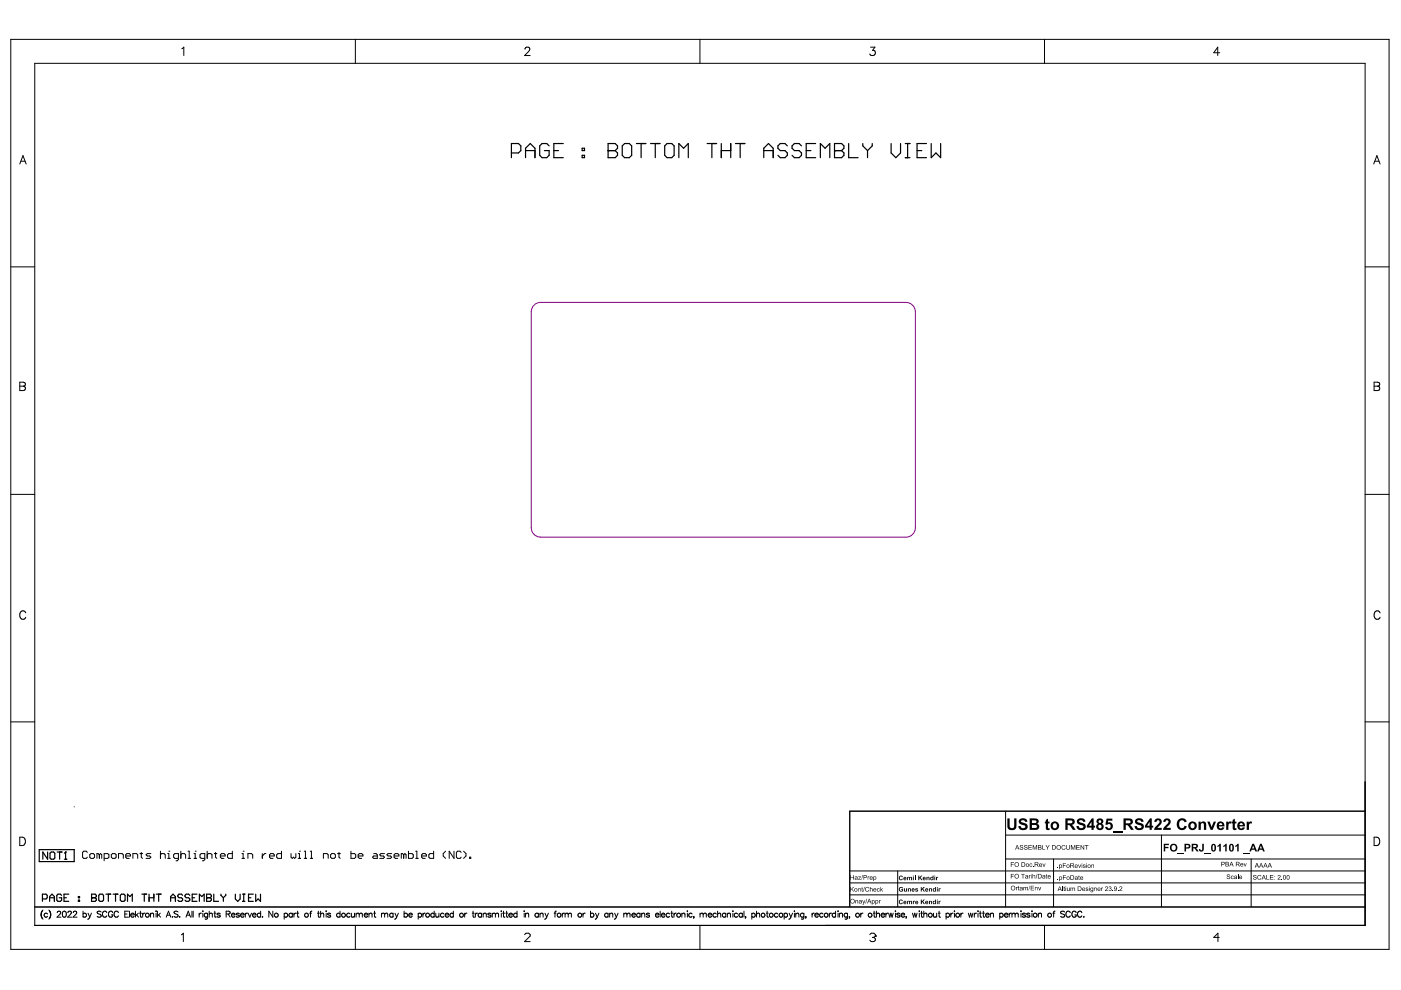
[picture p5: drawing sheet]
<svg xmlns="http://www.w3.org/2000/svg" width="297mm" height="210mm" viewBox="0 0 297 210" stroke-linecap="round" stroke-linejoin="round" font-family="sans-serif">
<g fill="none" stroke="#000" stroke-width=".21">
<path d="M2.3 8.3h292.2v193h-292.2zM7.4 13.4h282v182.8h-282zM38.5 10.3l.5-.3v1.8M75.3 8.3v5.1M111.3 10.4l.3-.4 .6 .2a.55 .55 0 0 1-.1 .7l-.9 .9h1.2M148.4 8.3v5.1M184.6 10h.9l-.5 .7a.59 .59 0 0 1 .4 .9 .59 .59 0 0 1-1-.2M221.5 8.3v5.1M258.6 11.2h-1.3l.9-1.2v1.8M4.2 34.8l.7-1.8 .6 1.8M4.4 34.2h.9M291.3 34.8l.6-1.8 .7 1.8"/>
<path d="M291.5 34.2h.9M2.3 56.6h5.1M289.4 56.6h5.1M4.2 81h.8l.3 .2 .1 .3-.4 .4a.47 .47 0 0 1 .4 .4 .47 .47 0 0 1-.4 .5h-.8zM4.2 81.9h.8M291.3 81h.8l.3 .2 .1 .3-.4 .4a.47 .47 0 0 1 .4 .4 .47 .47 0 0 1-.4 .5h-.8zM291.3 81.9h.8M2.3 104.8h5.1M289.4 104.8h5.1M5.5 129.9a.65 .65 0 0 0-.8-.4 .65 .65 0 0 0-.5 .7v.4a.65 .65 0 0 0 .5 .7 .65 .65 0 0 0 .8-.4M292.6 129.9a.65 .65 0 0 0-.7-.4 .65 .65 0 0 0-.6 .7v.4a.65 .65 0 0 0 .6 .7 .65 .65 0 0 0 .7-.4M2.3 153.1h5.1"/>
<path d="M289.4 153.1h5.1M4.2 177.5h.6a.95 .95 0 0 1 .6 .9 .95 .95 0 0 1-.6 .9h-.6zM15.8 171.1h-.1M213.2 172v20.3M213.2 177.1h76.2M246.2 177.1v15.2M289.4 172h-109.2v20.3M291.3 177.5h.6a.95 .95 0 0 1 .6 .9 .95 .95 0 0 1-.6 .9h-.6zM7.4 192.3h282M8.9 194.6l.1 .2M9 193.1l-.2 .4a1.33 1.33 0 0 0 .2 1.3M9 194.8l.1 .1"/>
<path d="M9 193.1l-.2 .7 .1 .7M9.1 193l-.1 .1M10.1 193.8a.41 .41 0 0 0-.6-.1 .41 .41 0 0 0 0 .6 .41 .41 0 0 0 .6 0M10.4 193l.1 .1M10.5 193.1l.1 .2M10.5 193.1a1.32 1.32 0 0 1 0 1.7M10.5 194.8l-.1 .1M10.6 193.3l.1 .7-.2 .8M12.1 193.5l.3-.3h.2l.3 .2-.2 .5-.6 .6h.8M13.4 193.3l.2-.1a.66 .66 0 0 1 .5 .6 .66 .66 0 0 1-.5 .7 .81 .81 0 0 1-.2-1.2zM14.4 193.5l.2-.3h.3l.2 .2-.1 .5-.7 .6h.9M15.5 193.5l.3-.3h.2l.3 .2-.2 .5-.6 .6h.8"/>
<path d="M15.8 180.1h-.1M17.6 193.8a.41 .41 0 0 1 .6-.1 .41 .41 0 0 1 0 .6 .41 .41 0 0 1-.6 0M17.6 193.2v1.3M18.5 180.7l-.2-.2h-.5l-.3 .2v1l.3 .3h.5l.2-.3M18.7 193.6l.3 .9M19 194.5l-.4 .4M19 181.2l.3-.2h.5l.2 .2v.5l-.2 .3h-.5l-.3-.3zM19.4 193.6l-.4 .9M21.1 181.2l-.3-.2h-.2v1M21.1 181.2v.8M21.1 181.2l.2-.2 .3 .2v.8M21.4 193.4l-.3-.2-.5 .2 .1 .3 .7 .4v.2l-.3 .2-.5-.2"/>
<path d="M22.1 182h.7l.3-.3v-.5l-.3-.2h-.7v1.5M22.6 193.5a.47 .47 0 0 0-.5-.3 .47 .47 0 0 0-.4 .5v.3a.47 .47 0 0 0 .4 .5 .47 .47 0 0 0 .5-.3M23.6 181.2l.3-.2h.5l.2 .2v.5l-.2 .3h-.5l-.3-.3zM23.9 193.5a.47 .47 0 0 0-.5-.3 .47 .47 0 0 0-.4 .5v.3a.46 .46 0 0 0 .4 .5 .46 .46 0 0 0 .5-.5h-.3M25.1 193.5a.47 .47 0 0 0-.5-.3 .47 .47 0 0 0-.4 .5v.3a.47 .47 0 0 0 .4 .5 .47 .47 0 0 0 .5-.3M25.1 182v-1h.8l.2 .2v.8M26.5 193.8h.4M26.7 181.5h1v-.3l-.3-.2h-.5l-.2 .2v.5l.2 .3h.5M27.2 193.2h-.7v1.3h.7M27.5 193.2v1.3M27.7 194l.1 .3 .2 .2 .4-.2M27.9 193.7h.4l.1 .3h-.7z"/>
<path d="M28.2 182v-1h.7l.3 .2v.8M28.7 193.2v1.3M29 194l.4 .5M29.3 193.6l-.6 .6M29.6 193.6h.4M29.7 181h.5M29.8 193.2v1l.3 .3M30 180.7v1l.2 .3M30.2 193.6v.9M30.7 193.6l-.3 .1-.2 .3M31.9 193.9l.3-.3 .3 .1 .1 .8M31.9 193.6v.9"/>
<path d="M32 181h-.8l-.2 .2 .2 .3h.5l.3 .2-.3 .3h-.7M33 193.2h.2zM33.1 193.6v.9M33.4 193.2v1.3M33.6 194l.4 .5M34 193.6l-.6 .6M34 181.2l.3-.2h.5l.2 .2v.8M34 180.5v1.5M35.2 194.5l.5-1.3 .5 1.3M35.4 194h.6M35.5 182h.6M35.5 181h.3v1"/>
<path d="M35.8 180.5h.1M36.5 194.4h.1zM37.7 193.4l-.3-.2-.5 .2 .1 .3 .7 .4v.2l-.3 .2-.5-.2M37.8 182h-.7l-.3-.3v-.5l.3-.2h.7v1.3l-.2 .2h-.3M38 194.4h.2zM38.3 181.2l.3-.2h.5l.3 .2v.8M38.3 180.5v1.5M38.4 198.2l.5-.3v1.7M39.4 194.5l.5-1.3 .5 1.3M39.6 194h.6M39.9 180.5h.2v1.5M39.9 182h.5"/>
<path d="M40.7 193.2v1.3M41 193.2v1.3M41.1 182h.5M41.1 181h.3v1M41.4 180.5h.1M42.2 193.6v.9M42.7 193.6l-.3 .1-.2 .3M42.9 193.2h.2zM43 193.6v.9M43.4 182h-.7l-.3-.3v-.5l.3-.2h.7v1.3l-.2 .2h-.3M43.9 181.2l.3-.2h.5l.2 .2v.8M43.9 180.5v1.5"/>
<path d="M44 193.8a.41 .41 0 0 0-.6-.1 .41 .41 0 0 0 0 .6 .41 .41 0 0 0 .6 0M44 193.6v1.2h-.5M44.4 193.9l.3-.3 .3 .1v.8M44.4 193.2v1.3M45.4 193.6h.4M45.5 181h.5M45.5 193.2v1l.3 .3M45.7 180.7v1l.3 .3M46.7 193.8l-.3-.2-.4 .2 .6 .3v.3l-.3 .1-.3-.2M46.7 181.5h1v-.3l-.2-.2h-.5l-.3 .2v.5l.3 .3h.5M47.9 193.8l.8-.1v-.4l-.8-.1v1.3M48.4 193.8l.4 .7"/>
<path d="M49.1 194v.3l.3 .2 .4-.2M49.1 193.8l.5-.2 .2 .4h-.7zM49.3 180.5v1.5h-.8l-.3-.3v-.5l.3-.2h.8M50.7 193.8l-.2-.2-.4 .1v.2l.6 .2v.2l-.2 .2-.4-.2M51 194l.1 .3 .2 .2 .4-.2M51.1 193.8l.4-.2 .2 .4h-.7zM51.3 182h.5M51.3 181h.2v1M51.5 180.5h.1M52 193.6v.9M52.5 193.6l-.3 .1-.2 .3M52.6 182v-1h.7l.3 .2v.8"/>
<path d="M52.6 193.6l.4 .9 .3-.9M53.5 194l.1 .3 .2 .2 .5-.2M53.6 193.8l.4-.2 .3 .4h-.8zM55.3 193.8a.41 .41 0 0 0-.6-.1 .41 .41 0 0 0 0 .6 .41 .41 0 0 0 .6 0M55.3 193.2v1.3M55.6 194.4h.1zM55.6 181v1M56.4 181h-.3l-.5 .5M57.1 181.5h1.1v-.3l-.3-.2h-.5l-.3 .2v.5l.3 .3h.5M57.8 193.2v1.3l-.8-1.3v1.3M59.7 180.5v1.5h-.8l-.2-.3v-.5l.2-.2h.8M60.3 193.8a.41 .41 0 0 1 .6-.1 .41 .41 0 0 1 0 .6 .41 .41 0 0 1-.6 0"/>
<path d="M60.3 193.6v1.3M61.7 181v.7l.3 .3 .2-.3 .3 .3 .2-.3v-.7M62 193.8a.41 .41 0 0 0-.6-.1 .41 .41 0 0 0 0 .6 .41 .41 0 0 0 .6 0M62 193.6v.9M62.3 193.6v.9M62.8 193.6l-.3 .1-.2 .3M62.9 193.6h.4M63.1 193.2v1l.3 .3M63.2 182h.5M63.2 181h.3v1M63.5 180.5h.1M64.5 180.5h.3v1.5"/>
<path d="M64.5 182h.5M65.6 193.6h.5M65.8 180.5h.2v1.5M65.8 182h.5M66.1 193.2l-.3 .2v1.1M67.3 193.6h.4M67.5 193.2v1l.3 .3M68 193.9l.3-.3 .3 .1v.8M68 193.2v1.3M68.6 182v-1h.7l.3 .2v.8M69.1 193.2h.1zM69.2 193.6v.9"/>
<path d="M70.1 181.2l.2-.2h.6l.2 .2v.5l-.2 .3h-.6l-.2-.3zM70.1 193.8l-.2-.2-.5 .2 .6 .3v.3l-.3 .1-.3-.2M71.6 181h.5M71.9 180.7v1l.2 .3M72.1 193.8a.41 .41 0 0 0-.6-.1 .41 .41 0 0 0 0 .6 .41 .41 0 0 0 .6 0M72.1 193.2v1.3M74.2 193.8a.41 .41 0 0 0-.6-.1 .41 .41 0 0 0 0 .6 .41 .41 0 0 0 .6 0M74.4 180.5v1.5h.8l.2-.3v-.5l-.2-.2h-.8M74.5 193.6l.1 .8 .3 .1 .3-.3M75.2 193.6v.9M75.3 196.2v5.1M75.5 193.9l.3-.3 .3 .1 .1 .2"/>
<path d="M75.5 193.6v.9M75.9 181.5h1.1v-.3l-.3-.2h-.5l-.3 .2v.5l.3 .3h.5M76.2 193.9l.3-.3 .3 .1v.8M76.2 193.9v.6M77.2 194l.1 .3 .2 .2 .5-.2M77.3 193.8l.4-.2 .3 .4h-.8zM78.2 193.9l.3-.3 .3 .1 .1 .8M78.2 193.6v.9M79.2 193.6h.4M79.2 181h.5l.3 .2v.8h-.8l-.2-.3 .2-.2h.8M79.4 193.2v1l.3 .3M80.9 193.9l.3-.3 .3 .1v.2"/>
<path d="M80.9 193.6v.9M81.5 181h-.7l-.3 .2 .3 .3h.5l.2 .2-.2 .3h-.8M81.5 193.9l.4-.3 .3 .1v.8M81.5 193.9v.6M83 181h-.7l-.3 .2 .3 .3h.5l.2 .2-.2 .3h-.8M83.3 193.8a.41 .41 0 0 0-.6-.1 .41 .41 0 0 0 0 .6 .41 .41 0 0 0 .6 0M83.3 193.6v.9M83.6 181.5h1v-.3l-.3-.2h-.5l-.2 .2v.5l.2 .3h.5M83.7 193.6l.4 .9M84.1 194.5l-.4 .4M84.5 193.6l-.4 .9M85.6 181.2l-.3-.2h-.2v1"/>
<path d="M85.6 181.2v.8M85.6 181.2l.2-.2 .3 .2v.8M85.7 193.8a.41 .41 0 0 1 .6-.1 .41 .41 0 0 1 0 .6 .41 .41 0 0 1-.6 0M85.7 193.2v1.3M86.6 180.5v1.5h.8l.2-.3v-.5l-.2-.2h-.8M86.7 194v.3l.3 .2 .4-.2M86.7 193.8l.5-.2 .2 .4h-.7zM88.1 180.5h.3v1.5M88.1 182h.5M88.7 193.8a.41 .41 0 0 1 .6-.1 .41 .41 0 0 1 0 .6 .41 .41 0 0 1-.6 0M88.7 193.6v1.3M89.4 181.5h1v-.3l-.2-.2h-.5l-.3 .2v.5l.3 .3h.5"/>
<path d="M89.7 193.6v.9M90.2 193.6l-.4 .1-.1 .3M91.9 180.5v1.5h-.7l-.3-.3v-.5l.3-.2h.7M92.1 193.8a.41 .41 0 0 0-.6-.1 .41 .41 0 0 0 0 .6 .41 .41 0 0 0 .6 0M92.1 193.2v1.3M92.4 193.6l.1 .8 .3 .1 .3-.3M93.1 193.6v.9M94.1 193.8a.41 .41 0 0 0-.6-.1 .41 .41 0 0 0 0 .6 .41 .41 0 0 0 .6 0M94.4 194l.1 .3 .2 .2 .4-.2M94.5 193.8l.4-.2 .2 .4h-.7zM94.5 180.5l-.5 .5v.5l.5 .5M96.1 193.8a.41 .41 0 0 0-.6-.1 .41 .41 0 0 0 0 .6 .41 .41 0 0 0 .6 0"/>
<path d="M96.1 193.2v1.3M96.3 180.5v1.5l-1.1-1.5v1.5M97.8 180.7l-.3-.2h-.5l-.2 .2v1l.2 .3h.5l.3-.3M98.3 180.5l.5 .5v.5l-.5 .5M98.5 193.6v.9M99 193.6l-.3 .1-.2 .3M99.6 181.7h.2v.3h-.2zM100.1 193.6h.4M100.3 193.2v1l.3 .3M100.8 193.6v.9M101.3 193.6l-.3 .1-.2 .3M102.1 193.8a.41 .41 0 0 0-.6-.1 .41 .41 0 0 0 0 .6 .41 .41 0 0 0 .6 0"/>
<path d="M102.1 193.6v.9M102.4 193.9l.3-.3 .3 .1 .1 .8M102.4 193.6v.9M104.1 193.8l-.2-.2-.5 .2 .6 .3v.3l-.3 .1-.3-.2M104.4 193.9l.3-.3 .3 .1v.2M104.4 193.6v.9M105 193.9l.3-.3 .3 .1 .1 .8M105 193.9v.6M106.2 193.2h.1zM106.3 193.6v.9M106.6 193.6h.4M106.7 193.2v1l.4 .3"/>
<path d="M107.2 193.6h.5M107.4 193.2v1l.3 .3M107.9 194l.1 .3 .2 .2 .4-.2M108 193.8l.4-.2 .2 .4h-.7zM109.6 193.8a.41 .41 0 0 0-.6-.1 .41 .41 0 0 0 0 .6 .41 .41 0 0 0 .6 0M109.6 193.2v1.3M111.1 193.2h.1zM111.1 193.6v.9M111.2 198.2l.3-.3h.6l.3 .3v.3l-1.2 1.1h1.2M111.4 193.9l.3-.3 .3 .1 .1 .8M111.4 193.6v.9M114.1 193.8a.41 .41 0 0 0-.5-.1 .41 .41 0 0 0 0 .6 .41 .41 0 0 0 .5 0"/>
<path d="M114.1 193.6v.9M114.5 193.9l.3-.3 .3 .1 .1 .8M114.5 193.6v.9M115.5 193.6l.4 .9M115.9 194.5l-.4 .4M116.3 193.6l-.4 .9M117.5 193.6h.4M118 193.2l-.3 .2v1.1M119.2 193.6v.9M119.7 193.6l-.3 .1-.2 .3M119.8 193.9l.3-.3 .3 .1 .1 .2M119.8 193.6v.9"/>
<path d="M120.5 193.9l.3-.3 .3 .1v.8M120.5 193.9v.6M123.6 193.6v.9M124.1 193.6l-.3 .1-.2 .3M125.2 193.8a.41 .41 0 0 1 .6-.1 .41 .41 0 0 1 0 .6 .41 .41 0 0 1-.6 0M125.2 193.2v1.3M126.3 193.6l.3 .9M126.6 194.5l-.4 .4M127 193.6l-.4 .9M128.9 193.8a.41 .41 0 0 0-.6-.1 .41 .41 0 0 0 0 .6 .41 .41 0 0 0 .6 0M128.9 193.6v.9M129.3 193.9l.3-.3 .3 .1v.8"/>
<path d="M129.3 193.6v.9M130.3 193.6l.4 .9M130.7 194.5l-.4 .4M131 193.6l-.3 .9M132.3 193.9l.3-.3 .3 .1v.2M132.3 193.6v.9M132.9 193.9l.3-.3 .3 .1 .1 .8M132.9 193.9v.6M134 194v.3l.3 .2 .4-.2M134 193.8l.5-.2 .2 .4h-.7zM135.7 193.8a.41 .41 0 0 0-.6-.1 .41 .41 0 0 0 0 .6 .41 .41 0 0 0 .6 0M135.7 193.6v.9"/>
<path d="M136 193.9l.3-.3 .3 .1 .1 .8M136 193.6v.9M137.7 193.8l-.2-.2-.4 .1v.2l.5 .2 .1 .2-.2 .2-.5-.2M139 194v.3l.3 .2 .4-.2M139 193.8l.5-.2 .2 .4h-.7zM140 193.2v1.3M140.2 194l.1 .3 .2 .2 .5-.2M140.3 193.8l.4-.2 .3 .4h-.8zM142 193.8a.41 .41 0 0 0-.6-.1 .41 .41 0 0 0 0 .6 .41 .41 0 0 0 .6 0M142.2 193.6h.5M142.4 193.2v1l.3 .3M142.9 193.6v.9"/>
<path d="M143.4 193.6l-.3 .1-.2 .3M144.6 193.9l.3-.3 .3 .1v.8M144.6 193.6v.9M145.7 193.2h.1zM145.7 193.6v.9M146.8 193.8a.41 .41 0 0 0-.6-.1 .41 .41 0 0 0 0 .6 .41 .41 0 0 0 .6 0M147 194.4h.1zM147.1 194.4l-.1 .3M148.4 196.2v5.1M148.4 193.6v.9M148.4 193.9l.3-.3 .3 .1 .1 .2M149.1 193.9l.3-.3 .3 .1 .1 .8"/>
<path d="M149.1 193.9v.6M150.2 194v.3l.3 .2 .4-.2M150.2 193.8l.4-.2 .3 .4h-.7zM151.9 193.8a.41 .41 0 0 0-.6-.1 .41 .41 0 0 0 0 .6 .41 .41 0 0 0 .6 0M152.1 193.9l.3-.3 .4 .1v.8M152.1 193.2v1.3M153.9 193.8a.41 .41 0 0 0-.6-.1 .41 .41 0 0 0 0 .6 .41 .41 0 0 0 .6 0M153.9 193.6v.9M154.2 193.9l.3-.3 .3 .1 .1 .8M154.2 193.6v.9M155.3 193.2h.1zM155.4 193.6v.9"/>
<path d="M156.4 193.8a.41 .41 0 0 0-.6-.1 .41 .41 0 0 0 0 .6 .41 .41 0 0 0 .6 0M157.4 193.8a.41 .41 0 0 0-.6-.1 .41 .41 0 0 0 0 .6 .41 .41 0 0 0 .6 0M157.4 193.6v.9M157.7 193.2v1.3M158 194.4h.1zM158.1 194.4l-.1 .3M159.4 193.8a.41 .41 0 0 1 .6-.1 .41 .41 0 0 1 0 .6 .41 .41 0 0 1-.6 0M159.4 193.6v1.3M160.4 193.9l.3-.3 .3 .1 .1 .8M160.4 193.2v1.3M162.5 193.6h.4M162.6 193.2v1l.3 .3"/>
<path d="M164.9 193.8a.41 .41 0 0 0-.6-.1 .41 .41 0 0 0 0 .6 .41 .41 0 0 0 .6 0M166.3 193.8a.41 .41 0 0 1 .6-.1 .41 .41 0 0 1 0 .6 .41 .41 0 0 1-.6 0M166.3 193.6v1.3M167.3 193.6l.4 .9M167.7 194.5l-.4 .4M168 193.6l-.3 .9M168.4 193.2h.1zM168.4 193.6v.9M168.7 193.9l.3-.3 .3 .1 .1 .8M168.7 193.6v.9M170.4 193.8a.41 .41 0 0 0-.6-.1 .41 .41 0 0 0 0 .6 .41 .41 0 0 0 .6 0M170.4 193.6v1.2h-.5"/>
<path d="M170.8 194.4h.1zM170.9 194.4l-.1 .3M172.2 193.6v.9M172.7 193.6l-.3 .1-.2 .3M172.8 194v.3l.3 .2 .4-.2M172.8 193.8l.5-.2 .2 .4h-.7zM174.5 193.8a.41 .41 0 0 0-.6-.1 .41 .41 0 0 0 0 .6 .41 .41 0 0 0 .6 0M175.8 193.6v.9M176.3 193.6l-.3 .1-.2 .3M177.2 193.8a.41 .41 0 0 0-.6-.1 .41 .41 0 0 0 0 .6 .41 .41 0 0 0 .6 0M177.2 193.2v1.3M177.6 193.2h.1z"/>
<path d="M177.7 193.6v.9M178 193.9l.3-.3 .3 .1v.8M178 193.6v.9M179.7 193.8a.41 .41 0 0 0-.6-.1 .41 .41 0 0 0 0 .6 .41 .41 0 0 0 .6 0M179.7 193.6l-.1 1.2h-.5M180 194.4h.1zM180.1 194.4l-.1 .3M180.2 189.7h109.2M180.2 187.2h109.2M180.2 184.7h109.2M182.5 193.6v.9M183 193.6l-.3 .1-.2 .3"/>
<path d="M184.4 198.2l.3-.3h.6l.3 .3v.3M185 198.8h.3M185.1 193.6h.5M185.3 198.8l.3 .2v.3l-.3 .3h-.6l-.3-.3M185.3 193.2v1l.3 .3M185.6 198.5h.1M185.6 198.5l-.3 .3M185.8 193.9l.3-.3 .3 .1 .1 .8M185.8 193.2v1.3M186.8 194l.1 .3 .2 .2 .4-.2M186.9 193.8l.4-.2 .2 .4h-.7zM187.8 193.6v.9"/>
<path d="M188.3 193.6l-.3 .1-.2 .3M188.4 193.6l.3 .9 .2-.9 .2 .9 .3-.9M189.8 193.2h.1zM189.9 193.6v.9M190.3 184.7v7.6M190.8 193.8l-.2-.2-.5 .2 .6 .3v.3l-.3 .1-.3-.2M191.1 194v.3l.3 .2 .4-.2M191.1 193.8l.5-.2 .2 .4h-.7zM192.1 194.4h.1zM192.2 194.4l-.1 .3M193.5 193.6l.2 .9 .3-.9 .2 .9 .2-.9M194.9 193.2h.1z"/>
<path d="M194.9 193.6v.9M195.2 193.6h.4M195.4 193.2v1l.3 .3M195.9 193.9l.3-.3 .3 .1v.8M195.9 193.2v1.3M197.9 193.6l.1 .8 .3 .1 .3-.3M198.6 193.6v.9M198.9 193.6h.4M199.1 193.2v1l.3 .3M200.6 193.8a.41 .41 0 0 1 .6-.1 .41 .41 0 0 1 0 .6 .41 .41 0 0 1-.6 0M200.6 193.6v1.3M201.6 193.6v.9"/>
<path d="M202.1 193.6l-.3 .1-.2 .3M202.3 193.2h.1zM202.4 193.6v.9M203.7 193.6v.9M204.2 193.6l-.3 .1-.2 .3M205.3 193.6l.3 .9 .2-.9 .2 .9 .3-.9M206.6 193.6v.9M207.1 193.6l-.3 .1-.2 .3M207.3 193.2h.1zM207.4 193.6v.9M207.6 193.6h.5M207.8 193.2v1l.3 .3"/>
<path d="M208.3 193.6h.4M208.5 193.2v1l.3 .3M209 194v.3l.3 .2 .4-.2M209 193.8l.5-.2 .2 .4h-.7zM210 193.9l.3-.3 .3 .1v.8M210 193.6v.9M212 193.8a.41 .41 0 0 1 .6-.1 .41 .41 0 0 1 0 .6 .41 .41 0 0 1-.6 0M212 193.6v1.3M213 194v.3l.3 .2 .4-.2M213 193.8l.4-.2 .3 .4h-.7zM213.2 182.1h76.2M214 193.6v.9"/>
<path d="M214.4 193.6l-.3 .1-.1 .3M214.6 193.9l.3-.3 .3 .1v.2M214.6 193.6v.9M215.2 193.9l.3-.3 .3 .1 .1 .8M215.2 193.9v.6M216.4 193.2h.1zM216.5 193.6v.9M217.4 193.8l-.2-.2-.4 .1v.2l.6 .2v.2l-.2 .2-.4-.2M218.4 193.8l-.3-.2-.4 .2 .6 .3v.3l-.4 .1-.2-.2M218.7 193.2h.2zM218.8 193.6v.9M220.1 193.9l.4-.3 .3 .1v.8"/>
<path d="M220.1 193.6v.9M221.5 196.2v5.1M223.2 193.6h.4M223.4 182.1v10.2M223.7 193.2l-.3 .2v1.1M225.7 193.4l-.3-.2-.5 .2 .1 .3 .7 .4v.2l-.3 .2-.5-.2M226.9 193.5a.47 .47 0 0 0-.5-.3 .47 .47 0 0 0-.4 .5v.3a.47 .47 0 0 0 .4 .5 .47 .47 0 0 0 .5-.3M228.2 193.5a.47 .47 0 0 0-.6-.3 .47 .47 0 0 0-.3 .5v.3a.46 .46 0 0 0 .4 .5 .46 .46 0 0 0 .5-.5h-.3M229.4 193.5a.47 .47 0 0 0-.6-.3 .47 .47 0 0 0-.3 .5v.3a.47 .47 0 0 0 .3 .5 .47 .47 0 0 0 .6-.3M229.7 194.4h.2zM258.5 198.8h-1.2l.9-.9v1.7M265.3 182.1v10.2"/>
<circle cx="31.2" cy="194" r=".42"/>
<circle cx="58.6" cy="194" r=".42"/>
<circle cx="65" cy="194" r=".42"/>
<circle cx="72.8" cy="194" r=".42"/>
<circle cx="90.6" cy="194" r=".42"/>
<circle cx="97.8" cy="194" r=".42"/>
<circle cx="118.5" cy="194" r=".42"/>
<circle cx="122.9" cy="194" r=".42"/>
<circle cx="143.9" cy="194" r=".42"/>
<circle cx="161.8" cy="194" r=".42"/>
<circle cx="163.5" cy="194" r=".42"/>
<circle cx="165.6" cy="194" r=".42"/>
<circle cx="175.1" cy="194" r=".42"/>
<circle cx="181.8" cy="194" r=".42"/>
<circle cx="184.5" cy="194" r=".42"/>
<circle cx="197.2" cy="194" r=".42"/>
<circle cx="203" cy="194" r=".42"/>
<circle cx="219.5" cy="194" r=".42"/>
<circle cx="222.5" cy="194" r=".42"/>
</g>
<g fill="none" stroke="#000" stroke-width=".25">
<path d="M108.4 32.4h1.5l.5-.5v-1l-.5-.5h-1.5v3M111.4 33.4v-2l1-1 1 1v2M111.4 31.9h2M116.4 30.9l-.5-.5h-1l-.5 .5v2l.5 .5h1l.5-.5v-1h-1M117.4 31.9h1M119.4 30.4h-2v3h2M123.4 31.4h.5v.5h-.5zM123.4 32.9h.5v.5h-.5zM128.9 31.9h.1M128.9 30.4h1.5l.5 .5v.5l-.5 .5 .5 .5v.5l-.5 .5h-1.5zM128.9 31.9h1.5M131.9 30.9l.5-.5h1l.5 .5v2l-.5 .5h-1l-.5-.5z"/>
<path d="M134.9 30.4h2M135.9 30.4v3M137.9 30.4h2M138.9 30.4v3M140.9 30.9l.5-.5h1l.5 .5v2l-.5 .5h-1l-.5-.5zM143.9 33.4v-3l1 1 1-1v3M149.9 30.4h2M150.9 30.4v3M152.9 31.9h2M152.9 30.4v3M154.9 30.4v3M155.9 30.4h2"/>
<path d="M156.9 30.4v3M161.9 31.9h2M161.9 33.4v-2l1-1 1 1v2M166.9 30.9l-.5-.5h-1l-.5 .5v.5l.5 .5h1l.5 .5v.5l-.5 .5h-1l-.5-.5M169.9 30.9l-.5-.5h-1l-.5 .5v.5l.5 .5h1l.5 .5v.5l-.5 .5h-1l-.5-.5M170.9 31.9h1M172.9 30.4h-2v3h2M173.9 33.4v-3l1 1 1-1v3M176.9 31.9h.1M176.9 30.4h1.5l.5 .5v.5l-.5 .5 .5 .5v.5l-.5 .5h-1.5zM176.9 31.9h1.5M179.9 30.4v3h2"/>
<path d="M182.9 30.4v.5l1 1M183.9 31.9v1.5M184.9 30.4v.5l-1 1M188.9 30.4v2l1 1 1-1v-2M191.9 30.4h1M191.9 33.4h1M192.4 30.4v3M194.4 31.9h1M196.4 30.4h-2v3h2M197.4 30.4v3l1-1 1 1v-3M8.3 180.1h7.4v2.6h-7.4zM9 190.6h.8l.2-.3v-.5l-.2-.2h-.8v1.5"/>
<path d="M10.1 180.7v1.5l-1-1.5v1.5M10.5 191.1v-1l.5-.5 .5 .5v1M10.5 190.3h1M10.6 180.9l.3-.2h.5l.2 .2v1l-.2 .3h-.5l-.3-.3zM12.1 180.7h1M12.6 180.7v1.5M13.1 189.8l-.3-.2h-.5l-.3 .2v1.1l.3 .2h.5l.3-.2v-.6h-.5M13.6 190.3h.5M13.7 182.2h.5M13.9 180.7h.1M13.9 180.7v1.5M13.9 180.7l-.2 .2"/>
<path d="M14.6 189.6h-1v1.5h1M16.6 190.1h.3v.2h-.3zM16.6 190.9h.3v.2h-.3zM19.4 190.3h.1M19.4 189.6h.8l.2 .2v.3l-.2 .2 .2 .3v.3l-.2 .2h-.8zM19.4 190.3h.8M20.9 189.8l.3-.2h.5l.3 .2v1.1l-.3 .2h-.5l-.3-.2zM22.5 189.6h1M23 189.6v1.5M24 189.6h1M24.5 189.6v1.5M25.5 189.8l.3-.2h.5l.2 .2v1.1l-.2 .2h-.5l-.3-.2z"/>
<path d="M27 191.1v-1.5l.5 .5 .5-.5v1.5M30.1 189.6h1M30.6 189.6v1.5M31.6 190.3h1M31.6 189.6v1.5M32.6 189.6v1.5M33.1 189.6h1M33.6 189.6v1.5M36.2 190.3h1M36.2 191.1v-1l.5-.5 .5 .5v1M38.7 189.8l-.2-.2h-.5l-.3 .2v.3l.3 .2h.5l.2 .3v.3l-.2 .2h-.5l-.3-.2M40.2 189.8l-.2-.2h-.5l-.3 .2v.3l.3 .2h.5l.2 .3v.3l-.2 .2h-.5l-.3-.2"/>
<path d="M40.8 190.3h.5M41.8 189.6h-1v1.5h1M42.3 191.1v-1.5l.5 .5 .5-.5v1.5M43.8 190.3h.1M43.8 189.6h.8l.2 .2v.3l-.2 .2 .2 .3v.3l-.2 .2h-.8zM43.8 190.3h.8M45.3 189.6v1.5h1M46.8 189.6v.2l.6 .5M47.4 190.3v.8M47.9 189.6v.2l-.5 .5M49.9 189.6v1l.5 .5 .5-.5v-1M51.4 189.6h.5"/>
<path d="M51.4 191.1h.5M51.7 189.6v1.5M52.7 190.3h.5M53.7 189.6h-1v1.5h1M54.2 189.6v1.5l.5-.5 .5 .5v-1.5"/>
</g>
<g fill="#000">
<path d="M213.6 173.5h.5v1.8l.4 .3 .3-.1 .2-.2v-1.8h.5v1.9l-.3 .5-.9 .1-.6-.3zM216.3 179.3l.3-.1 .3 .1v.2l-.2-.2-.4 .1 .6 .3v.4l-.4 .1-.3-.2v-.2l.4 .3 .2-.1v-.2l-.6-.2zM216.2 173.7l.9-.2 .6 .3 .1 .4-.5 .1-.3-.4-.5 .2 .1 .2 .8 .3 .4 .3 .1 .4-.3 .6-.9 .1-.6-.4-.2-.4 .5-.1 .1 .3 .3 .2 .5-.1 .1-.2-.1-.2-1.2-.5-.1-.5zM217.2 179.3l.3-.1 .3 .1v.2l-.2-.2-.3 .1 .5 .3-.1 .4-.6-.1v-.2l.4 .3 .2-.2v-.1l-.5-.2zM218.1 179.2h.7v.1h-.6v.3h.5v.1h-.5v.3l.6 .1h-.7zM221.7 179.2h.1l.3 .4 .3-.4h.1l-.3 .5v.4h-.2v-.4zM221.7 173.8l.5-.2v.6h.3v.4h-.3v.9l.1 .1h.2v.4h-.4l-.3-.2-.1-1.2h-.2zM225.2 179.3l.3-.1 .4 .1-.1 .2-.4-.2-.2 .2 .2 .5 .5-.2-.1 .3-.6-.1-.1-.5zM226.1 179.2h.1v.7l.2 .2 .3-.2v-.7h.1l-.1 .9-.3 .1-.3-.2zM228.2 179.2h.7v.1h-.6v.3h.6v.1h-.6v.3l.6 .1h-.7zM228.4 173.8l.6-.3h.6l.4 .3 .1 .4-.5 .1-.3-.4h-.3l-.2 .2 .1 .2 .9 .3 .3 .3 .1 .5-.3 .5-.9 .1-.6-.4-.2-.4 .5-.1 .1 .3 .4 .2 .4-.1 .1-.2-.2-.3-1-.4-.2-.3zM230 179.2h.8v.1h-.3v.8h-.1v-.8h-.4z"/>
<path d="M234.6 173.6h1.2v.4h-.9v.4l.4-.1 .4 .2 .3 .6-.2 .6-.5 .3-.7-.1-.3-.4v-.2h.5l.1 .3h.3l.3-.4-.1-.4-.2-.1-.5 .2-.3-.1zM236 176.3h2v.3h-2zM240.7 173.8l.6-.3h.6l.4 .3 .1 .4-.4 .1-.3-.4h-.4l-.2 .2 .1 .2 .9 .3 .3 .3 .1 .5-.3 .5-.9 .1-.6-.4-.2-.4 .5-.1 .1 .3 .4 .2 .4-.1 .1-.2-.1-.3-1.1-.4-.2-.3zM244.9 173.8l.7-.3 .6 .4 .1 .6-.9 1h.9v.5h-1.6l.2-.6 1-1.1-.1-.3-.3-.1-.2 .1-.1 .3h-.5zM246.8 173.7l.7-.2 .6 .4v.8l-.8 .8h.9v.5h-1.6l.3-.7 .8-.9-.1-.5a.34 .34 0 0 0-.5 .4h-.5zM246.7 178.9h1.1v.3h-.8v.4h.7v.2h-.7v.7h-.3zM249.7 173.9l.8-.4h.5l.5 .4 .1 .3-.5 .1-.2-.3-.5-.1-.3 .3-.1 .5 .1 .5 .3 .3h.4l.3-.4 .5 .1-.3 .6-.8 .2-.7-.4-.3-.7zM254.1 174.2h.4v.3l.6-.3 .5 .2 .1 1.6h-.4v-1.2l-.3-.3-.4 .3v1.2h-.5zM254.9 178.9h.3v1.2l-.2 .4-.4 .1-.3-.2-.1-.4h.3l.1 .3 .3-.1zM256 174.2h.5l.4 1.2 .4-1.2h.5l-.7 1.8h-.4zM260 174.2h.4v.3l.3-.3 .4 .1-.1 .4-.3-.1-.2 .2-.1 1.2h-.4zM261.4 173.8l.4-.2v.6h.3v.4h-.3v.9l.3 .1 .1 .4h-.5l-.3-.2v-1.2h-.3v-.4h.3z"/>
<path d="M264.3 174.2h.5v.3l.2-.3 .5 .1-.2 .4-.3-.1-.2 .2v1.2h-.5zM180.3 188.1h.1v.4l.7-.4-.5 .4 .5 .5-.5-.5-.2 .5h-.1zM180.3 185.6h.1v.4h.5v-.4h.2v.9h-.2v-.4h-.5v.4h-.1zM181.4 190.9h.5v.6h-.1l-.1-.6-.2 .1v.5h-.1zM181.9 188.3l.6 .1v.6l-.2-.6-.2 .1-.2 .5zM182 185.8h.6l-.5 .6 .5 .1h-.7l.5-.6zM182.9 185.5l-.3 1zM182.7 188.2l.1-.1v.2h.2l-.2 .1 .2 .7-.3-.2zM183.3 188l-.3 1.1zM182.8 190.9h.1l.2 .5 .2-.5h.2l-.5 .9-.1-.1 .2-.1zM183.7 190.6l-.2 1zM183.5 188.2l.4-.2 .3 .2v.2l-.4-.2-.2 .2 .1 .5 .6-.2-.2 .3-.6-.1z"/>
<path d="M184 185.8l.4 .1-.3 .1v.5zM184.4 188.1h.2v.3h.4v.6h-.1l-.1-.6-.2 .1v.5h-.2zM186 188.4l.3-.1 .2 .1-.1 .2-.2-.2-.2 .2 .1 .3 .4-.1-.1 .2h-.4zM186.4 190.9h.3l-.2 .1v.5h-.1zM186.6 188.1l.1 .5 .5-.3-.3 .3 .3 .4-.4-.3-.2 .3zM190.7 185.8l.3-.2 .3 .2 .1 .1-.4-.1-.2 .3 .2 .4 .2-.2h.2l-.1 .2-.4 .1-.2-.1zM190.7 190.9l.3-.2 .3 .1 .1 .2-.4-.1-.2 .3 .2 .4 .2-.3 .2 .1-.1 .2-.4 .1-.2-.1zM190.7 188.2l.3-.2 .3 .1 .2 .2-.5-.1-.2 .3v.3l.3 .1 .2-.1-.2-.3h.4v.4l-.7 .1-.2-.3zM191.6 188.3h.3l.1 .6 .1-.1v-.5h.2v.7h-.6zM192.5 188.3l.6 .1v.6h-.2v-.5h-.2v.5h-.2zM192.3 185.9h1l.1 .7h-.2l-.1-.5-.2 .1v.4h-.1l-.1-.5h-.2v.5h-.2zM192.3 191h1l.1 .7h-.2l-.1-.6-.2 .1v.5h-.1l-.1-.6-.2 .1v.5h-.2z"/>
<path d="M193.6 191h.4l-.2 .2-.1 .5h-.1zM193.9 185.7h.2v.9h-.2zM194.1 188.4h.5l-.4 .1 .4 .2v.3h-.5l-.1-.1 .2-.1 .3 .1-.4-.2zM194.7 185.7h.2v.4l.4-.4h.3l-.4 .3 .4 .6h-.3l-.2-.4-.2 .4h-.2zM195.2 188.1h.2v.4l.4-.4h.3l-.4 .3 .4 .6h-.3l-.2-.4-.2 .4h-.2zM195.2 190.7h.2v.5l.4-.5h.3l-.4 .4 .4 .6h-.3l-.2-.5-.2 .5h-.2zM196.4 185.9l.6 .1 .1 .6h-.2l-.1-.5h-.2v.5h-.2zM197 188.3l.6 .1v.6h-.2v-.5h-.2l-.1 .5h-.1zM197 191l.6 .1v.6h-.2v-.6l-.2 .1v.5h-.2zM198.5 185.9h.4v.2h-.2v.5h-.2zM199 188.3h.5l-.3 .3v.4h-.2zM199 191h.5l-.3 .2v.5h-.2z"/>
<path d="M214.3 185.3h.7l-.6 .1v.3h.5v.1h-.5v.5h-.1zM214.3 182.8h.7v.1h-.6v.3h.5l-.5 .1v.5h-.1zM215.4 188.1l.1 .1 .3-.1-.3 .2v.5h-.1zM215.9 187.9l.1-.1v.3h.1l-.1 .5 .1 .2-.2-.1zM216.5 185.3h.8l-.3 .1v.9h-.2v-.9zM217 188.1l.5 .1 .4-.1v.7h-.1v-.6l-.3 .1v.5h-.1l-.1-.6h-.2v.6h-.1zM218.3 187.8l-.2 1zM218.2 185.6h.3l-.2 .2v.5h-.1zM218.4 183.1l.4 .1v.1l-.3-.1-.1 .2 .1 .3 .4-.2-.1 .2h-.5zM218.9 185.3l.1 .3h.4l.1 .7-.2-.6h-.3l-.1 .6zM219 183.6l.1 .2zM218.5 187.8h.7l-.5 .1v.3h.5v.1h-.5v.4l.5 .1h-.7z"/>
<path d="M219.9 185.3l-.3 1zM219.4 188.1h.6v.7l-.2-.6h-.2l-.2 .6zM219 179.2h.1l.3 .8 .3-.8h.2v.9h-.1v-.8l-.3 .8-.4-.8v.8h-.1zM220.1 188.1h.1l.2 .5 .2-.5h.1l-.2 .7h-.1zM221 179.2h.1v.8l.5 .1h-.6zM221 183.1h.2l.2 .5 .2-.5h.1l-.3 .7zM221.8 185.4l.1-.1v.3h.1l-.1 .5 .2 .2-.3-.1zM224.2 183.9l.2 .1zM224.2 186.4l.2 .1zM225.2 187.9h.1v1h-.1zM225.5 188h.2v.2h.1l-.1 .1v.6l-.2-.1zM225.4 185.6h.6l-.5 .1v.3h.5v.1h-.5v.4h-.1z"/>
<path d="M225.3 183h.7l-.5 .1v.3h.4v.2h-.4v.4h-.2zM226.2 188.2h.1l.1 .6h.2l.1-.6h.1v.7l-.6-.1zM227 188.2l.5 .1 .4-.1v.7h-.1v-.6l-.3 .1v.5l-.1-.6h-.3v.6h-.1zM227 179.2h.3l.2 .8 .3-.8h.2v.9h-.1v-.8l-.3 .8h-.1l-.3-.8v.8h-.2zM228.7 185.7l.2 .1-.1 .6 .2 .1h-.3zM228.6 183.3h.1l.2 .6 .2-.6h.1l-.2 .7zM229.1 179.2l.6 .7v-.7h.2v.9l-.7-.7v.7h-.1zM229.6 183.4h.5v.1l-.4-.1 .4 .3v.3l-.5-.1v-.1l.2 .1 .3-.1-.5-.2zM230.2 188.2l.5 .1v.1l-.4-.1 .4 .3v.3l-.5-.1v-.1l.2 .1 .3-.1-.5-.2zM231.4 183.3l.5 .1 .1 .6-.3-.6-.2 .1-.1 .5zM232 188.2l.5 .1v.6l-.1-.6h-.3l-.1 .6zM233.5 188.2l.1 .1 .3-.1-.3 .2v.5h-.1z"/>
<path d="M234.3 188h.6v.3l-.5 .5 .5 .1h-.6l.5-.7-.1-.2-.4 .2zM235.2 188l.2-.1 .2 .2-.1 .3 .2 .3-.3 .2h-.3v-.3l.4 .2v-.3l-.2-.1 .2-.3-.2-.1-.2 .2zM235.9 188.8l.1 .1zM237 188.8l.1 .1zM237.4 188h.5v.4l-.4 .4 .4 .1h-.6l.5-.7-.1-.2-.4 .2zM249.7 180.8h1.3v.2h-1.3zM255.4 180.8h1.3v.2h-1.3zM258.1 179.3l.5-.4h.2v1.6h-.3v-1.1l-.4 .2zM259.4 179.3l.4-.4h.3v1.6h-.3v-1.1l-.4 .2zM260.2 185.5l.3-.1 .3 .2v.1l-.3-.2-.3 .1 .6 .4-.1 .4-.6-.2v-.1l.3 .2 .3-.1v-.2l-.6-.2zM261 185.8h.5l.1 .1-.4-.1-.1 .1 .1 .4 .4-.2-.1 .2h-.5zM262.4 185.4h.2v1h-.2z"/>
<path d="M261.9 179.3l.5-.4h.2v1.6h-.3v-1.1l-.4 .2zM263.7 183h.1l.2 .6 .3-.6-.2 .7h-.2zM263.6 180.8h1.3v.2h-1.3zM265.7 185.6l.4-.1 .3 .2v.1l-.3-.2-.3 .1 .6 .4-.1 .4-.6-.1v-.2l.3 .2 .3-.1v-.2l-.6-.2zM266.6 185.7l.4-.2 .4 .2-.1 .1-.4-.2-.2 .3 .2 .5 .5-.2-.1 .3-.6-.1zM268.5 185.5h.1v.9l.5 .1h-.6zM269.3 185.5h.7v.2h-.6v.2h.5v.2h-.5v.3l.6 .1h-.7zM271 185.6l.3-.1 .2 .2v.2l-.5 .5 .5 .1h-.6l.5-.6-.1-.3-.4 .2zM271.7 186.4l.1 .1z"/>
<path d="M215.7 179.3l-.2 .5h.3zM215.6 179.2h.1l.4 .9-.2-.2h-.4l-.3 .2z"/>
<path d="M218.8 173.9v.6l.9-.1-.1-.4zM218.8 174.9v.6h.8l.2-.1-.1-.4zM218.3 173.5h1.4l.5 .3v.5l-.3 .4 .3 .2 .2 .4-.3 .6-1.8 .1z"/>
<path d="M220.2 179.3v.3l.4-.1v-.2zM220.2 179.7v.3h.5l-.1-.3zM220.1 179.2l.7 .1-.2 .3 .2 .4-.1 .1h-.6z"/>
<path d="M223.2 179.3v.7h.4l.1-.6zM223.1 179.2h.4l.3 .2-.1 .7h-.6z"/>
<path d="M223.3 174.7v.8l.3 .1 .3-.1 .2-.3-.2-.5-.3-.2zM222.7 175.1a.95 .95 0 0 1 1.9 0 .95 .95 0 0 1-1.9 0z"/>
<path d="M224.1 179.7a.38 .38 0 0 0 .7 0 .38 .38 0 0 0-.7 0zM224 179.7a.5 .5 0 0 1 1 0 .5 .5 0 0 1-1 0z"/>
<path d="M226.4 173.9v.7h.7l.3-.2v-.3l-.3-.2zM225.9 173.5h1.3l.5 .3 .1 .7-.1 .2-.5 .2 .9 1.1h-.6l-.6-.9-.4-.2h-.1v1.1h-.5z"/>
<path d="M231.4 174.2l-.5 .9h.5zM231.5 173.5h.4v1.6h.3v.4h-.3v.5h-.5v-.5h-1v-.4z"/>
<path d="M232.9 174.2a.3 .3 0 0 0 .6 0 .3 .3 0 0 0-.6 0zM232.8 175.2a.4 .4 0 0 0 .8 0 .4 .4 0 0 0-.8 0zM232.6 173.8l.7-.3 .6 .3v.5l-.3 .4 .3 .2 .1 .5-.3 .5-.8 .1-.4-.4v-.6l.3-.3-.3-.3z"/>
<path d="M238.7 173.9v.7h.7l.3-.2v-.3l-.2-.2zM238.2 173.5h1.3l.6 .3 .1 .7-.2 .2-.5 .2 .9 1.1h-.6l-.6-.9-.3-.2h-.2v1.1h-.5z"/>
<path d="M243.7 174.2l-.5 .9h.5zM243.8 173.5h.4v1.6h.3v.4h-.3v.5h-.5v-.5h-.9v-.4z"/>
<path d="M248.5 179.3v.8l.3 .2 .3-.1 .2-.3-.1-.5-.4-.2zM248 179.7a.85 .85 0 0 1 1.7 0 .85 .85 0 0 1-1.7 0z"/>
<path d="M251.5 179.2v.5l.5-.2v-.3zM251.1 178.9h1l.3 .4-.2 .5-.7 .1v.6h-.4z"/>
<path d="M252.5 174.7v.8l.5 .1 .3-.4-.1-.5-.3-.2zM251.9 175.1a.95 .95 0 0 1 1.9 0 .95 .95 0 0 1-1.9 0z"/>
<path d="M253 179.2v.4l.7-.1-.1-.3zM252.7 178.9h1l.2 .2 .1 .4-.4 .3 .5 .7h-.4l-.5-.6h-.2v.6h-.3z"/>
<path d="M257.2 179.2l-.1 .9 .3 .2 .1-.9-.1-.2zM256.9 179.1l.6-.2 .3 .4v.8l-.3 .4h-.5l-.2-.3v-.7z"/>
<path d="M258.5 174.6v.3h.6l-.1-.3zM258.1 174.5l.3-.3h.6l.3 .2 .3 .4v.4l-1.1 .1a.34 .34 0 0 0 .2 .3 .34 .34 0 0 0 .4-.2l.5 .1-.3 .4-.6 .1-.4-.1-.3-.6z"/>
<path d="M261 179.2l-.1 .9 .3 .2 .1-.9zM260.7 179.1l.4-.2 .4 .2 .1 .9-.4 .5h-.4l-.2-.2v-.8z"/>
<path d="M262.9 174.6l-.1 .3h.7l-.2-.3zM262.5 174.4l.7-.2 .6 .3 .2 .7h-1.2l.3 .4h.3l.1-.2 .4 .1-.2 .3-.6 .2-.7-.4-.1-.6z"/>
<path d="M265.7 179.3l-.2 .6h.4zM265.5 178.9h.4l.6 1.6h-.3l-.2-.3h-.6l-.2 .3h-.3z"/>
<path d="M267.3 179.3l-.2 .6h.5zM267.2 178.9h.3l.7 1.6h-.4l-.1-.3h-.7l-.1 .3h-.4z"/>
<path d="M180.4 191.1a.37 .37 0 0 0 .7 0 .37 .37 0 0 0-.7 0zM180.3 191a.5 .5 0 0 1 .9 0 .5 .5 0 0 1-.9 0z"/>
<path d="M181.2 188.7a.25 .25 0 0 0 .5 0 .25 .25 0 0 0-.5 0zM181.1 188.7a.36 .36 0 0 1 .7 0 .36 .36 0 0 1-.7 0z"/>
<path d="M181.4 186.3a.17 .17 0 0 0 .3 0 .17 .17 0 0 0-.3 0zM181.3 185.9h.5v.6h-.6v-.3l.5-.1-.1-.2-.4 .1z"/>
<path d="M182.2 191.3v.2h.3l.1-.3zM182.1 191l.5-.1 .1 .6h-.5l-.1-.2 .5-.3z"/>
<path d="M183.2 185.7v.3h.4v-.3zM183.1 185.6h.5l.2 .2-.1 .3h-.5v.4h-.1z"/>
<path d="M184.3 190.7l-.2 .5h.4zM184.2 190.6h.2l.4 .9h-.2l-.1-.2h-.4l-.3 .2z"/>
<path d="M184.6 186l-.1 .1h.4l-.1-.2zM184.5 185.9l.3-.1 .2 .2v.2h-.5l.1 .2 .4-.1-.1 .2-.5-.1z"/>
<path d="M184.8 190.9l.4-.1 .2 .2v.4l-.2 .2-.2-.1v.3h-.2zM184.9 191.2a.25 .25 0 0 0 .5 0 .25 .25 0 0 0-.5 0z"/>
<path d="M185.3 188.5v.1h.4l-.1-.2zM185.2 188.5l.2-.2 .3 .1 .1 .3-.5 .1 .1 .2 .4-.2-.1 .2h-.4z"/>
<path d="M185.2 185.8h.4l.2 .3-.1 .4h-.4v.3h-.1zM185.2 186.1a.25 .25 0 0 0 .5 0 .25 .25 0 0 0-.5 0z"/>
<path d="M185.6 190.9l.4-.1 .2 .3-.1 .4h-.4v.3h-.1zM185.7 191.2a.25 .25 0 0 0 .5 0 .25 .25 0 0 0-.5 0z"/>
<path d="M191.8 186.1l.2 .1-.1-.1zM191.6 186l.2-.1 .3 .1 .1 .3h-.5l.2 .2 .3-.1-.1 .2h-.5z"/>
<path d="M191.8 191.2l-.1 .1h.3zM191.6 191.1l.2-.1 .3 .1 .1 .3h-.5l.2 .2 .3-.1-.1 .2h-.5z"/>
<path d="M193.5 188.5v.1h.2zM193.4 188.4h.5v.3h-.4l.1 .2h.3l-.1 .1-.5-.1z"/>
<path d="M193.6 185.7h.1v.1h-.1zM193.6 185.9h.1v.7h-.1z"/>
<path d="M194.3 191.2l-.1 .1h.3l-.1-.2zM194.1 191.1h.5l.1 .3h-.5l.1 .2 .4-.1-.2 .2-.4-.1z"/>
<path d="M195.8 186.1l.3 .1-.1-.1zM195.7 186.1l.2-.2 .3 .1 .1 .3h-.5l.1 .2 .4-.1-.2 .2h-.4z"/>
<path d="M196.4 188.5v.1h.2zM196.2 188.4h.5l.1 .3h-.4l.1 .2h.3l-.1 .1-.5-.1z"/>
<path d="M196.4 191.2v.1h.2zM196.2 191.1l.4-.1 .2 .1v.3h-.4l.1 .2 .3-.1-.1 .2-.5-.1z"/>
<path d="M197.3 186h.4v-.3h.2v.9h-.6zM197.4 186.3a.2 .2 0 0 0 .4 0 .2 .2 0 0 0-.4 0z"/>
<path d="M198.1 185.7h.2v.1h-.2zM198.1 185.9h.2v.7h-.2z"/>
<path d="M197.8 188.4l.2-.1 .3 .1v-.3h.1v.9h-.5zM197.9 188.7a.2 .2 0 0 0 .4 0 .2 .2 0 0 0-.4 0z"/>
<path d="M197.8 191.1h.5v-.4h.1v1l-.6-.1zM197.9 191.3a.2 .2 0 0 0 .4 0 .2 .2 0 0 0-.4 0z"/>
<path d="M198.6 188.1h.2v.1h-.2zM198.6 188.3h.2v.7h-.2z"/>
<path d="M198.6 190.7h.2v.2h-.2zM198.6 191h.2v.7h-.2z"/>
<path d="M214.4 188.3a.4 .4 0 0 0 .8 0 .4 .4 0 0 0-.8 0zM214.3 188.3a.5 .5 0 0 1 1 0 .5 .5 0 0 1-1 0z"/>
<path d="M215.2 185.8a.4 .4 0 0 0 .8 0 .4 .4 0 0 0-.8 0zM215.1 185.8a.49 .49 0 0 1 .9 0 .49 .49 0 0 1-.9 0z"/>
<path d="M215.2 183.3a.4 .4 0 0 0 .8 0 .4 .4 0 0 0-.8 0zM215.1 183.3a.49 .49 0 0 1 .9 0 .49 .49 0 0 1-.9 0z"/>
<path d="M216.3 188.5l.3 .2 .1-.3zM216.2 188.2l.6-.1 .1 .7-.7-.1 .1-.3 .4-.1-.1-.1-.3 .1z"/>
<path d="M216.7 182.9v.8l.4-.1 .1-.5zM216.6 182.8l.7 .1 .1 .5-.2 .3-.6 .1z"/>
<path d="M217.6 183.4a.25 .25 0 0 0 .5 0 .25 .25 0 0 0-.5 0zM217.5 183.4a.36 .36 0 0 1 .7 0 .36 .36 0 0 1-.7 0z"/>
<path d="M217.5 186v.1l.2 .1 .1-.3zM217.4 185.6l.5 .1 .1 .6-.6-.1 .1-.3 .3-.1-.1-.2-.3 .2z"/>
<path d="M218.6 185.3l.1 .1zM218.6 185.6l.1 .7z"/>
<path d="M219.5 182.9v.3l.5-.1v-.2zM219.4 182.8l.7 .1v.3l-.2 .1 .3 .5-.5-.5h-.2v.5h-.1z"/>
<path d="M220.2 185.4v.7h.4l.1-.6zM220.1 185.3h.5l.2 .2v.5l-.1 .2-.6 .1z"/>
<path d="M220.5 183.2l-.1 .2h.4l-.1-.2zM220.4 183.1l.5 .1v.3h-.5l.2 .2 .3-.1-.1 .2-.4-.1z"/>
<path d="M221.2 186l-.1 .1 .2 .1 .2-.3zM221 185.6l.6 .1v.6l-.6-.1 .1-.3 .4-.1-.2-.2-.3 .2z"/>
<path d="M222.3 185.7l-.1 .1h.5l-.2-.1zM222.2 185.7h.5l.1 .2h-.6l.2 .3 .4-.1-.1 .1h-.5z"/>
<path d="M224.7 188l-.2 .5h.3zM224.6 187.9h.1l.4 1h-.1l-.1-.3h-.4l-.1 .3h-.2z"/>
<path d="M224.6 183.3h.5l.1 .3-.2 .4-.3-.1v.4h-.1zM224.6 183.6a.25 .25 0 0 0 .5 0 .25 .25 0 0 0-.5 0z"/>
<path d="M224.6 185.8h.4l.2 .3-.2 .4h-.3v.3h-.1zM224.7 186.2a.25 .25 0 0 0 .5 0 .25 .25 0 0 0-.5 0z"/>
<path d="M225.9 187.9l.1 .2zM225.9 188.2h.1v.7h-.1z"/>
<path d="M226.2 183.6a.25 .25 0 0 0 .5 0 .25 .25 0 0 0-.5 0zM226.1 183.6a.36 .36 0 0 1 .7 0 .36 .36 0 0 1-.7 0z"/>
<path d="M226.2 186.1a.25 .25 0 0 0 .5 0 .25 .25 0 0 0-.5 0zM226.1 186.2a.36 .36 0 0 1 .7 0 .36 .36 0 0 1-.7 0z"/>
<path d="M227.1 185.7v.7h.4l.1-.2v-.4zM226.9 185.6l.8 .1 .1 .4-.2 .4h-.7z"/>
<path d="M227.1 183.1v.4l.5-.2-.1-.2zM226.9 183l.8 .1v.3l-.3 .2 .4 .4-.5-.4h-.2v.4h-.2z"/>
<path d="M228 183.5v.1h.4l-.1-.2zM227.9 183.4l.2-.1 .3 .1 .1 .3h-.5l.1 .2 .4-.1-.1 .2-.5-.1z"/>
<path d="M228 186.3l.2 .2 .2-.3zM227.9 185.9h.6v.6h-.6l.1-.3 .4-.1-.2-.2-.3 .1z"/>
<path d="M228.6 188v.8l.5-.1v-.5zM228.5 187.9h.5l.2 .2 .1 .4-.2 .4h-.6z"/>
<path d="M229.2 186l.3 .1-.1-.2zM229.1 185.9h.5l.1 .3h-.6l.2 .3 .4-.2-.2 .2h-.4z"/>
<path d="M229.3 183l.2 .2zM229.3 183.3h.2v.7h-.2z"/>
<path d="M229.6 188.4v.1h.3l-.1-.2zM229.5 188.3l.4-.1 .1 .1 .1 .3h-.5l.1 .2 .4-.1-.1 .2-.5-.1z"/>
<path d="M230.3 183l.2 .2zM230.3 183.3h.2v.7h-.2z"/>
<path d="M230.7 183.6a.24 .24 0 0 0 .4 0 .24 .24 0 0 0-.4 0zM230.6 183.6a.35 .35 0 0 1 .7 0 .35 .35 0 0 1-.7 0z"/>
<path d="M230.9 187.9l.1 .2zM230.9 188.2h.1v.7h-.1z"/>
<path d="M231.3 188.5a.23 .23 0 0 0 .4 0 .23 .23 0 0 0-.4 0zM231.3 188.3l.5-.1v.8l-.2 .2-.4-.2 .3 .1 .2-.1v-.2l-.3 .1-.2-.1z"/>
<path d="M232.8 188.4v.1h.4l-.1-.2zM232.7 188.3l.2-.1 .4 .1v.3h-.5l.2 .2 .3-.1-.1 .2-.4-.1z"/>
<path d="M236.3 188.2a.2 .2 0 0 0 .4 0 .2 .2 0 0 0-.4 0zM236.2 188.1l.4-.2 .2 .3v.4l-.2 .3-.4-.2 .3 .1 .2-.2v-.2l-.1 .2-.4-.2z"/>
<path d="M259.1 182.9v.3h.4v-.3zM258.9 182.7h.5l.3 .3-.1 .2-.5 .1v.4h-.2z"/>
<path d="M260 182.9v.2h.4l-.1-.2zM260 183.3v.3l.4-.1-.1-.2zM259.8 182.7l.7 .2-.1 .3 .2 .3-.2 .2h-.6z"/>
<path d="M261.1 182.8l-.2 .5h.3zM261 182.7h.1l.5 1h-.2l-.1-.3h-.4l-.3 .3z"/>
<path d="M261.8 186.1v.2h.2l.1-.3zM261.7 185.8h.5l.1 .6-.6-.1v-.3l.4-.1v-.1l-.4 .1z"/>
<path d="M262.2 182.8v.4l.4-.1v-.2zM262 182.7l.7 .1 .1 .3-.3 .2 .4 .4h-.2l-.4-.4h-.1v.4h-.2z"/>
<path d="M262.9 185.8l-.1 .2h.4l-.1-.2zM262.8 185.8l.2-.1 .3 .1 .1 .3h-.6l.2 .2 .4-.1-.1 .1h-.5z"/>
<path d="M263.1 183.1v.2h.4l-.1-.2zM263 183.1l.2-.1 .3 .1 .1 .3h-.5l.1 .2 .4-.1-.1 .1-.4 .1z"/>
<path d="M266.5 183.1l-.2 .5h.3zM266.4 183h.2l.3 1h-.1l-.1-.3h-.4l-.1 .3h-.2z"/>
<path d="M267.4 183.1l-.2 .5h.4zM267.3 183h.2l.4 1h-.2l-.1-.3h-.4l-.3 .3z"/>
<path d="M267.9 185.6l-.1 .5h.3zM267.9 185.5h.1l.4 1-.3-.3h-.4l-.2 .3z"/>
<path d="M268.3 183.1l-.2 .5h.4zM268.2 183h.2l.4 1h-.2l-.1-.3h-.4l-.2 .3z"/>
<path d="M269.2 183.1l-.1 .5h.3zM269.1 183h.2l.4 1h-.2l-.1-.3h-.4l-.2 .3z"/>
<path d="M270.2 185.8l.1 .1zM270.2 186.4l.1 .1z"/>
<path d="M272.2 185.7v.6l.2 .1 .1-.6zM272.1 185.6l.3-.1 .2 .2v.6l-.2 .2-.3-.1z"/>
<path d="M272.9 185.7v.6l.3 .1 .1-.6-.2-.2zM272.9 185.6l.3-.1 .2 .2v.6l-.2 .2-.4-.1z"/>
</g>
<path d="M113.2 64.7l.9-.5 .5-.1h77.5a2 2 0 0 1 2 2v45.8a2 2 0 0 1-2 2h-77.5a2 2 0 0 1-2-2v-45.8l.1-.5z" fill="none" stroke="#800080" stroke-width=".21"/>
</svg>
